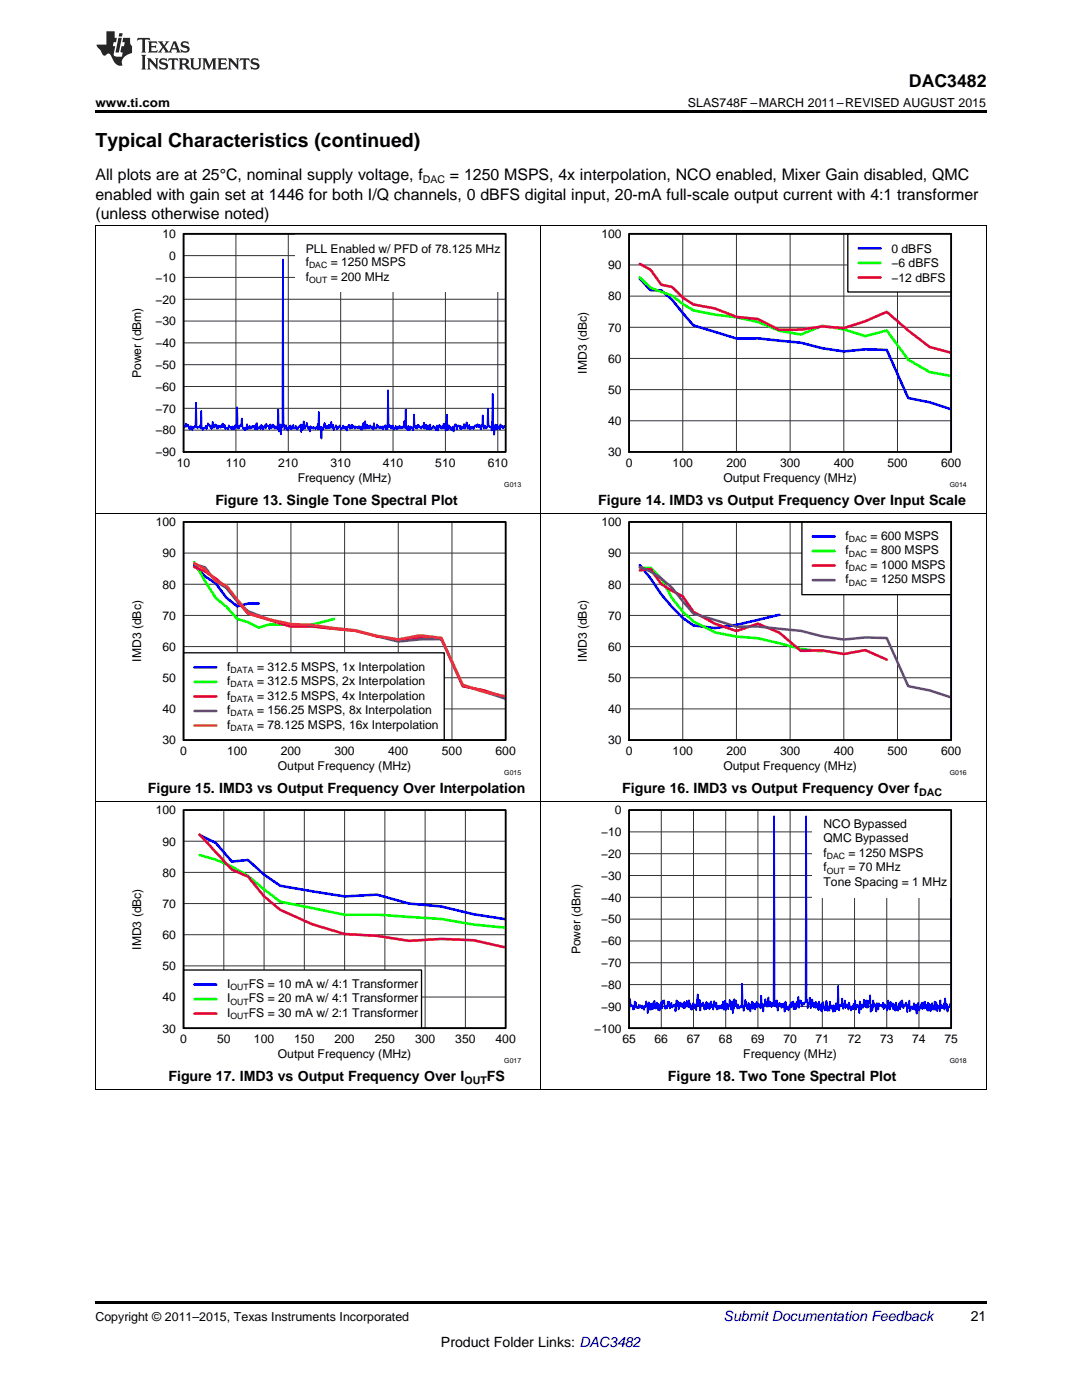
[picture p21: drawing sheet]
<svg xmlns="http://www.w3.org/2000/svg" width="216mm" height="279mm" viewBox="0 0 216 279" stroke-linecap="round" stroke-linejoin="round" font-family="sans-serif">
<defs><g id="words">
<text font-size="3.9" x="19" y="29.3">Typical Characteristics (continued)</text>
<text font-size="3.5" x="181.4" y="17.3">DAC3482</text>
<g font-size="3.2">
<text x="19" y="36">All plots are at 25°C, nominal supply voltage, f</text>
<text x="89.8" y="36">= 1250 MSPS, 4x interpolation, NCO enabled, Mixer Gain disabled, QMC</text>
<text x="19" y="39.9">enabled with gain set at 1446 for both I/Q channels, 0 dBFS digital input, 20-mA full-scale output current with 4:1 transformer</text>
<text x="19" y="43.7">(unless otherwise noted)</text>
</g>
<g font-size="2.8">
<text x="43" y="100.8">Figure 13. Single Tone Spectral Plot</text>
<text x="119.4" y="100.8">Figure 14. IMD3 vs Output Frequency Over Input Scale</text>
<text x="29.5" y="158.3">Figure 15. IMD3 vs Output Frequency Over Interpolation</text>
<text x="124.2" y="158.3">Figure 16. IMD3 vs Output Frequency Over f</text>
<text x="33.6" y="215.8">Figure 17. IMD3 vs Output Frequency Over I</text>
<text x="97.2" y="215.8">FS</text>
<text x="133.3" y="215.8">Figure 18. Two Tone Spectral Plot</text>
<text x="193.7" y="263.6">21</text>
<text x="88" y="268.9">Product Folder Links: DAC3482</text>
</g>
<text font-size="2.8" fill="#0000c8" x="144.4" y="263.6">Submit Documentation Feedback</text>
<g font-size="2.5">
<text x="19" y="21.4">www.ti.com</text>
<text x="137.3" y="21.4">SLAS748F –MARCH 2011–REVISED AUGUST 2015</text>
<text x="19" y="263.6">Copyright © 2011–2015, Texas Instruments Incorporated</text>
</g>
<g font-size="2.4">
<text x="32.4" y="47.5">10</text>
<text x="120" y="47.5">100</text>
<text x="33.8" y="51.9">0</text>
<text x="61" y="50.4">PLL Enabled w/ PFD of 78.125 MHz</text>
<text x="61" y="53.1">f</text>
<text x="66" y="53.1">= 1250 MSPS</text>
<text x="121.3" y="53.7">90</text>
<text x="177.9" y="50.4">0 dBFS</text>
<text x="177.9" y="53.3">−6 dBFS</text>
<text x="31" y="56.2">−10</text>
<text x="61" y="56">f</text>
<text x="66" y="56">= 200 MHz</text>
<text x="121.3" y="60">80</text>
<text x="177.9" y="56.2">−12 dBFS</text>
<text x="31" y="64.9">−30</text>
<text x="31" y="60.6">−20</text>
<text x="31" y="69.3">−40</text>
<text x="121.3" y="66.2">70</text>
<text x="28.2" y="75.5" transform="rotate(-90 28.2 75.5)">Power (dBm)</text>
<text x="31" y="73.6">−50</text>
<text x="117.1" y="74.5" transform="rotate(-90 117.1 74.5)">IMD3 (dBc)</text>
<text x="121.3" y="72.4">60</text>
<text x="31" y="82.4">−70</text>
<text x="31" y="78">−60</text>
<text x="121.3" y="78.6">50</text>
<text x="31" y="86.7">−80</text>
<text x="121.3" y="84.8">40</text>
<text x="31" y="91.1">−90</text>
<text x="35.3" y="93.2">10</text>
<text x="45.1" y="93.2">110</text>
<text x="55.5" y="93.2">210</text>
<text x="66" y="93.2">310</text>
<text x="76.4" y="93.2">410</text>
<text x="86.9" y="93.2">510</text>
<text x="97.3" y="93.2">610</text>
<text x="121.3" y="91.1">30</text>
<text x="124.9" y="93.2">0</text>
<text x="134.2" y="93.2">100</text>
<text x="144.9" y="93.2">200</text>
<text x="155.6" y="93.2">300</text>
<text x="166.4" y="93.2">400</text>
<text x="177.1" y="93.2">500</text>
<text x="187.8" y="93.2">600</text>
<text x="59.4" y="96.2">Frequency (MHz)</text>
<text x="144.4" y="96.2">Output Frequency (MHz)</text>
<text x="31.1" y="105">100</text>
<text x="120" y="105">100</text>
<text x="168.7" y="107.7">f</text>
<text x="173.7" y="107.7">= 600 MSPS</text>
<text x="32.4" y="111.3">90</text>
<text x="121.3" y="111.3">90</text>
<text x="168.7" y="110.6">f</text>
<text x="168.7" y="113.5">f</text>
<text x="173.7" y="110.6">= 800 MSPS</text>
<text x="173.7" y="113.5">= 1000 MSPS</text>
<text x="32.4" y="117.5">80</text>
<text x="121.3" y="117.5">80</text>
<text x="168.7" y="116.4">f</text>
<text x="173.7" y="116.4">= 1250 MSPS</text>
<text x="32.4" y="123.7">70</text>
<text x="121.3" y="123.7">70</text>
<text x="32.4" y="129.9">60</text>
<text x="121.3" y="129.9">60</text>
<text x="28.2" y="132" transform="rotate(-90 28.2 132)">IMD3 (dBc)</text>
<text x="32.4" y="136.1">50</text>
<text x="45.3" y="136.7">f</text>
<text x="45.3" y="133.8">f</text>
<text x="51.3" y="136.7">= 312.5 MSPS, 2x Interpolation</text>
<text x="51.3" y="133.8">= 312.5 MSPS, 1x Interpolation</text>
<text x="117.1" y="132" transform="rotate(-90 117.1 132)">IMD3 (dBc)</text>
<text x="121.3" y="136.1">50</text>
<text x="32.4" y="142.3">40</text>
<text x="45.3" y="142.5">f</text>
<text x="45.3" y="139.6">f</text>
<text x="51.3" y="142.5">= 156.25 MSPS, 8x Interpolation</text>
<text x="51.3" y="139.6">= 312.5 MSPS, 4x Interpolation</text>
<text x="121.3" y="142.3">40</text>
<text x="32.4" y="148.6">30</text>
<text x="45.3" y="145.4">f</text>
<text x="51.3" y="145.4">= 78.125 MSPS, 16x Interpolation</text>
<text x="121.3" y="148.6">30</text>
<text x="36" y="150.7">0</text>
<text x="45.3" y="150.7">100</text>
<text x="55.5" y="153.7">Output Frequency (MHz)</text>
<text x="56" y="150.7">200</text>
<text x="66.7" y="150.7">300</text>
<text x="77.5" y="150.7">400</text>
<text x="88.2" y="150.7">500</text>
<text x="98.9" y="150.7">600</text>
<text x="124.9" y="150.7">0</text>
<text x="134.2" y="150.7">100</text>
<text x="144.4" y="153.7">Output Frequency (MHz)</text>
<text x="144.9" y="150.7">200</text>
<text x="155.6" y="150.7">300</text>
<text x="166.4" y="150.7">400</text>
<text x="177.1" y="150.7">500</text>
<text x="187.8" y="150.7">600</text>
<text x="31.1" y="162.5">100</text>
<text x="119.9" y="166.9">−10</text>
<text x="122.7" y="162.5">0</text>
<text x="164.3" y="165.2">NCO Bypassed</text>
<text x="32.4" y="168.8">90</text>
<text x="119.9" y="171.2">−20</text>
<text x="164.3" y="168.1">QMC Bypassed</text>
<text x="164.3" y="171">f</text>
<text x="164.3" y="173.9">f</text>
<text x="169.3" y="171">= 1250 MSPS</text>
<text x="169.3" y="173.9">= 70 MHz</text>
<text x="32.4" y="175">80</text>
<text x="119.9" y="179.9">−40</text>
<text x="119.9" y="175.6">−30</text>
<text x="164.3" y="176.8">Tone Spacing = 1 MHz</text>
<text x="32.4" y="181.2">70</text>
<text x="119.9" y="184.3">−50</text>
<text x="28.2" y="189.5" transform="rotate(-90 28.2 189.5)">IMD3 (dBc)</text>
<text x="32.4" y="187.4">60</text>
<text x="115.8" y="190.5" transform="rotate(-90 115.8 190.5)">Power (dBm)</text>
<text x="119.9" y="188.7">−60</text>
<text x="32.4" y="193.6">50</text>
<text x="45.3" y="197.1">I</text>
<text x="49.7" y="197.1">FS = 10 mA w/ 4:1 Transformer</text>
<text x="119.9" y="197.4">−80</text>
<text x="119.9" y="193">−70</text>
<text x="32.4" y="199.9">40</text>
<text x="45.3" y="200">I</text>
<text x="45.3" y="203">I</text>
<text x="49.7" y="200">FS = 20 mA w/ 4:1 Transformer</text>
<text x="49.7" y="203">FS = 30 mA w/ 2:1 Transformer</text>
<text x="119.9" y="201.7">−90</text>
<text x="32.4" y="206.1">30</text>
<text x="36" y="208.2">0</text>
<text x="43.3" y="208.2">50</text>
<text x="50.7" y="208.2">100</text>
<text x="58.7" y="208.2">150</text>
<text x="66.7" y="208.2">200</text>
<text x="74.8" y="208.2">250</text>
<text x="82.8" y="208.2">300</text>
<text x="90.8" y="208.2">350</text>
<text x="98.9" y="208.2">400</text>
<text x="118.6" y="206.1">−100</text>
<text x="124.2" y="208.2">65</text>
<text x="130.6" y="208.2">66</text>
<text x="137" y="208.2">67</text>
<text x="143.5" y="208.2">68</text>
<text x="149.9" y="208.2">69</text>
<text x="156.3" y="208.2">70</text>
<text x="162.7" y="208.2">71</text>
<text x="169.2" y="208.2">72</text>
<text x="175.6" y="208.2">73</text>
<text x="182" y="208.2">74</text>
<text x="188.4" y="208.2">75</text>
<text x="55.5" y="211.2">Output Frequency (MHz)</text>
<text x="148.3" y="211.2">Frequency (MHz)</text>
</g>
<g font-size="2.1">
<text x="84.4" y="36.6">DAC</text>
<text x="183.4" y="158.8">DAC</text>
<text x="92.7" y="216.3">OUT</text>
</g>
<g font-size="1.7">
<text x="61.7" y="53.6">DAC</text>
<text x="61.7" y="56.5">OUT</text>
<text x="169.4" y="108.2">DAC</text>
<text x="169.4" y="111.1">DAC</text>
<text x="169.4" y="114">DAC</text>
<text x="169.4" y="116.9">DAC</text>
<text x="46" y="137.2">DATA</text>
<text x="46" y="134.3">DATA</text>
<text x="46" y="143">DATA</text>
<text x="46" y="140.1">DATA</text>
<text x="46" y="145.9">DATA</text>
<text x="165" y="171.5">DAC</text>
<text x="165" y="174.4">OUT</text>
<text x="46" y="197.6">OUT</text>
<text x="46" y="200.5">OUT</text>
<text x="46" y="203.4">OUT</text>
</g>
<g font-size="1.4">
<text x="100.6" y="97.1">G013</text>
<text x="189.5" y="97.1">G014</text>
<text x="100.6" y="154.6">G015</text>
<text x="189.5" y="154.6">G016</text>
<text x="100.6" y="212.1">G017</text>
<text x="189.5" y="212.1">G018</text>
</g>
</g></defs>
<path d="M19 259.7h177.8v.5h-177.8z" fill="#000"/>
<path d="M19.1 160v57.5M107.9 160v57.5M196.8 160v57.5M19 217.5h177.8" fill="none" stroke="#000" stroke-width=".2"/>
<path d="M36.6 161.7h64.3v43.5h-64.3z" fill="none" stroke="#000" stroke-width=".26"/>
<g fill="none" stroke="#333" stroke-width=".2">
<path d="M36.6 161.7h64.3v43.5h-64.3zM36.6 174.1h64.3M36.6 167.9h64.3M44.7 161.7v43.5M52.7 161.7v43.5M60.7 161.7v43.5M68.8 161.7v43.5M76.8 161.7v43.5M84.8 161.7v43.5M92.9 161.7v43.5M36.6 199h64.3M36.6 192.8h64.3"/>
<path d="M36.6 186.5h64.3M36.6 180.3h64.3"/>
</g>
<path d="M39.8 166.7l3.3 1.5 3.2 3.7 3.2-.3 3.2 2.9 3.2 2.3 12.9 2.1 6.4-.4 6.4 1.8 6.4 .6 6.5 1.6 6.4 .9" fill="none" stroke="#00f" stroke-width=".52"/>
<path d="M39.8 170.6a27.3 27.3 0 0 1 12.9 6.9l3.2 2.5 12.9 2.6 6.4-.1 12.8 .9 6.5 1.1 6.4 .6" fill="none" stroke="#0f0" stroke-width=".52"/>
<path d="M39.8 166.5l6.5 7.1 3.2 1.3 3.2 4 3.2 2.7 6.4 2.9 6.5 1.9 6.4 .4 6.4 1 6.4-.4 6.5 .2 6.4 1.5" fill="none" stroke="#f00" stroke-width=".52"/>
<path d="M36.6 193.6h47.5v11.6h-47.5z" fill="#fff"/>
<path d="M125.5 161.7h64.3v43.5h-64.3zM36.6 193.6h47.5v11.6h-47.5z" fill="none" stroke="#000" stroke-width=".26"/>
<path d="M38.8 196.5h4.4" fill="none" stroke="#00f" stroke-width=".52"/>
<path d="M38.8 199.4h4.4" fill="none" stroke="#0f0" stroke-width=".52"/>
<path d="M38.8 202.3h4.4" fill="none" stroke="#f00" stroke-width=".52"/>
<path d="M36.6 161.7h64.3v43.5h-64.3z" fill="none" stroke="#000" stroke-width=".35"/>
<g fill="none" stroke="#333" stroke-width=".2">
<path d="M125.5 161.7h64.3v43.5h-64.3zM125.5 179.1h64.3M125.5 174.7h64.3M125.5 170.4h64.3M125.5 166h64.3M132 161.7v43.5M138.4 161.7v43.5M144.8 161.7v43.5M151.2 161.7v43.5M157.7 161.7v43.5M164.1 161.7v43.5M170.5 161.7v43.5"/>
<path d="M176.9 161.7v43.5M183.4 161.7v43.5M125.5 196.5h64.3M125.5 192.1h64.3M125.5 187.8h64.3M125.5 183.4h64.3M125.5 200.8h64.3"/>
</g>
<path d="M189.8 200.5l-.2-.2-.1 .7-.1-.1-.2 .2-.1 .8-.2-1.6-.1 .9-.2-1.9-.1 2.2-.1-1.3-.2 .9h-.2l-.2-.6-.1 .8-.1-1.7-.1 2.2-.1-.6-.3-.6-.1 1.2-.2-1.8-.2 1.6-.1-1.7-.1 1.5-.1-.5-.1 .6-.2-1.3-.3 1.6-.2-1.4-.2 1.3-.1-1.6-.1 1.6-.1-1.2-.1 .8-.3-.3-.1-1.1-.1 1.4-.1-1.3-.3 1.4-.1-1.3-.5 1.6-.2-1.6-.2 .6-.1 1.6-.2-1.8-.2 1-.1-1.3-.1 1.2-.1-.3-.1 .2-.1-.4-.4 .9-.1-2.1-.1 1.5-.3-.7-.1 1.5-.2-1.9-.3 .6-.1-.1-.2 .6-.2-1.6-.2 1.4-.1-1.2-.1 1.6-.1-1.3-.2 .4-.1 1.2-.1-.7-.1 .6-.2-1.5-.1 1.6h-.1l-.2-1.3-.1 1.1-.1-1.3-.2 .7-.3-.9-.2 1.5-.3-1.8-.2 2-.3-1-.1 .3-.1-.6-.2 1-.1-1.3-.2 .8-.2-.3h-.3l-.1-.4-.2 1.3-.2-1.3-.1 1.7-.2-1.4-.1 .1-.2-.4-.1 .6-.1-1.1-.1 1.7-.1 .3-.2-1.1-.1 1.3-.1-3.3-.1 1.6-.2-.5-.1 1.4-.1-1.4-.1 1.4-.1-1.5-.2 1.4-.1-1.2-.1 .8-.1-1.1-.2 1.7-.3-.8-.1 1.1-.2-1.6-.1 2.3-.1-1.3-.1 .2-.1-.6-.3 .1-.2 .9-.1-1.8-.1 1.1-.2-.5-.1 1.1-.2-.6-.2 .9-.4-1.6-.1 1.4-.1-.9-.1 .1-.1-.3-.3 .8-.1-1.5-.1 1.2-.1-.3-.1 .8-.2-2.1-.1 1.3-.1-.2-.1 .4-.3-.1-.1 1-.2-4.9-.1 3.8-.2 .9-.1-1.3-.2 1.7-.2-1.3h-.1l-.1 1.3-.3-1.3-.1 .6-.2-1.3-.1 1.8-.1-.8-.1 .8-.1-.9-.1 .9-.2-1.9-.3 1.9-.3-1.7-.1 1.3-.2-1.2-.1 1.8-.1-1.4-.2 1-.2-1.6-.1 1.7-.2-.4-.1-1-.1 .7-.1-1-.1 1.2-.2-.9-.1 .9-.4-1.6-.2 1.7-.2-2.1-.1 1.4-.1-.4-.2 1.1-.1-1.7-.1 .3-.1-36.9-.2 37.1-.3 .4-.2-.3-.2 .8-.3-1.3-.1 .6-.1-.3-.1 1.2-.1-2.2-.1 2.1-.1-1.1-.2 .2-.1 1.3-.1-.3-.1 .2-.1-1-.1 1.1-.1-1.5-.2 1-.1-.9-.2 1.1-.2-.5-.2 1.1-.3-.8-.2 .5-.2-1.5-.2 2-.1-1.6-.1 .6-.1-.6h-.1l-.2 .9-.1-.9-.1 .4-.2-.6-.3 1.6-.2-2.1-.2 1.3-.2-.3-.1-37.7-.1 37.3-.1 .4-.1-.4-.2 .8-.3-1-.1 .4-.1-.5-.1 1-.1-1.8-.3 1.8-.3-1.5-.2 1.4-.1-.4-.1 1.5-.4-3.2-.1 2.6-.1-.9-.1 .7-.1-.6-.2-.3-.2 .9-.1-1.1-.1 1.1-.1-.5-.1 .9-.1-1.2-.1 1-.3-1.2-.1 1.3-.1-1.5-.1 .7-.1-.1-.1 1.4-.3-1.7h-.1l-.1 1.3-.1-.9-.1 .6-.3-1.7-.3 2.2-.2-1.1-.1-4.3-.1 4.6-.1 .2-.2-.3-.2 .5-.2-.8-.1 .8-.4-1.6-.1 1-.1-.1-.1-1.2-.1 2-.1-1.5-.1 2.3-.1-2.4-.2 1.7-.3-2-.3 1.9-.1-.8h-.1l-.1-.4-.2 1.4-.1-1.9-.1 1.8-.1-.8-.1 .8-.1-1.6-.1 1-.1-.3-.1 .7-.1-.2-.1 .1-.1-.5-.3 .7-.2-.7-.2 .8-.1-1.4-.1 1-.3-1.3-.2 1.7-.2-1-.1 .5-.1-1.2-.1 1.2-.1-.3-.1 .7-.1-1.2-.1 1.1-.1-.9-.1 .8-.1-.2-.1-1-.1 1.4-.2-.8-.1 .9-.3-1.4-.1 .4-.2-.2-.1 .5-.1-.1-.1 1-.1-2.2-.1 1.3-.2-.2-.1-2.1-.3 3.1-.1-1.1-.2 .7-.3-1-.2 .4-.1 .9-.1-.6-.1 .4-.3-1.7-.1 1.4-.3-1.3-.3 1.4-.3-1.1-.1 1.2-.4-1-.1 .7-.2-.8-.1 .8-.1-.8-.1 1.4-.1-1.6-.1 .9-.2-1.2-.2 2.3-.1-1.4-.1 .3-.1-.3-.3 .6-.2-1-.3 1.1-.2-1.3-.1 .9-.1-.8-.2 1.1-.1 .2-.1-.5-.2 .5-.2-1.7-.1 .5-.1-.4-.2 1.5-.2-1.2-.3 1.7-.2-1.3-.1 1.2-.2-1.5-.3 1.2-.2-1.6-.1 1-.1-.5-.1 1.2-.1-1.2-.4 1.3-.1-1.2-.2 1.2-.1-1.5-.2 2.2-.1-1.7h-.1l-.1-.7-.1 1.1-.2-.1-.1 .8-.3-.9-.1 .6-.1-.5-.2-.2-.1 .5h-.1l-.1-.5-.2 .6-.3-.1-.1-1-.1 .8-.1-1-.1 1.5-.3 .1-.1-.9-.1 .3-.2-.3-.1 .2-.1-1.4-.2 2.6" fill="none" stroke="#00f" stroke-width=".35"/>
<path d="M162.1 161.7h27.7v17.4h-27.7z" fill="#fff"/>
<path d="M125.5 161.7h64.3v43.5h-64.3z" fill="none" stroke="#000" stroke-width=".35"/>
<path d="M19.1 102.5v57.5M107.9 102.5v57.5M196.8 102.5v57.5M19 160h177.8" fill="none" stroke="#000" stroke-width=".2"/>
<path d="M36.6 104.2h64.3v43.5h-64.3z" fill="none" stroke="#000" stroke-width=".26"/>
<path d="M36.6 104.2h64.3v43.5h-64.3zM36.6 116.6h64.3M36.6 110.4h64.3M47.3 104.2v43.5M58 104.2v43.5M68.8 104.2v43.5M79.5 104.2v43.5M90.2 104.2v43.5M36.6 135.3h64.3M36.6 129h64.3M36.6 122.8h64.3M36.6 141.5h64.3" fill="none" stroke="#333" stroke-width=".2"/>
<path d="M38.8 112.8l2.1 2.2 2.2 1.4 2.1 2.9 2.1 1.7 2.2-.5 2.1-.1" fill="none" stroke="#00f" stroke-width=".52"/>
<path d="M38.8 112.2l2.1 3.8 2.2 3.3 2.1 1.8 2.1 2.4 2.2 .7 2.1 1.1 2.2-.7h8.5l4.3-1.1" fill="none" stroke="#0f0" stroke-width=".52"/>
<path d="M38.8 113.1a17.5 17.5 0 0 1 8.5 6.9l2.2 2.5 8.5 2.6 4.3-.1 8.6 .9 4.3 1.1 4.3 .6 4.3-.4 4.2 .1 4.3 9.6 4.3 .9 4.3 1.4" fill="none" stroke="#f00" stroke-width=".52"/>
<path d="M38.8 112.6l2.1 .6 2.2 2.9 2.1 1.2 2.1 2.7 2.2 2 4.3 1.7 4.2 .9 12.9 1.2 8.6 2.2 4.3-.4h4.2l4.3 9.2 8.6 2.6" fill="none" stroke="#9400d3" stroke-width=".52"/>
<path d="M38.8 112.4l2.1 1.2 2.2 2.4 2.1 .9 4.3 5.5 4.3 1.2 4.2 .9 4.3 .2 8.6 1.1 4.3 1.1 4.3 .7 4.3-.8 4.2 .5 4.3 9.4 4.3 1.4 4.3 .9" fill="none" stroke="#ee7600" stroke-width=".52"/>
<path d="M36.6 130.3h52v17.4h-52z" fill="#fff"/>
<path d="M125.5 104.2h64.3v43.5h-64.3zM36.6 130.3h52v17.4h-52z" fill="none" stroke="#000" stroke-width=".26"/>
<path d="M127.7 112.8l2.1 2.6 2.2 3.2 2.1 2.5 2.1 2.2 2.2 1.5 4.3 .5 4.2-.6 8.6-2M38.8 133.2h4.4" fill="none" stroke="#00f" stroke-width=".52"/>
<path d="M127.7 113.3h2.1l2.2 2.2 2.1 3.9 2.1 2.7 2.2 1.9 4.3 2.2 4.2 .8 4.3 .4 8.6 2.1 4.3 .5M38.8 136.1h4.4" fill="none" stroke="#0f0" stroke-width=".52"/>
<path d="M127.7 113.8l2.1-.2 2.2 3 2.1 1.3 2.1 1.1 2.2 3.1 4.3 2.4 4.2 1.4 4.3-1.4 4.3 1.8 4.3 3.6 4.3-.1 4.3 .7 4.3-.7 4.2 1.8M38.8 139h4.4" fill="none" stroke="#f00" stroke-width=".52"/>
<path d="M127.7 113.1a17.5 17.5 0 0 1 8.5 6.9l2.2 2.5 8.5 2.6 4.3-.1 8.6 .9 4.3 1.1 4.3 .6 4.3-.4 4.2 .1 4.3 9.6 4.3 .9 4.3 1.4M38.8 141.9h4.4" fill="none" stroke="#9400d3" stroke-width=".52"/>
<path d="M38.8 144.8h4.4" fill="none" stroke="#ee7600" stroke-width=".52"/>
<path d="M36.6 104.2h64.3v43.5h-64.3z" fill="none" stroke="#000" stroke-width=".35"/>
<path d="M125.5 104.2h64.3v43.5h-64.3zM125.5 116.6h64.3M125.5 110.4h64.3M136.2 104.2v43.5M146.9 104.2v43.5M157.7 104.2v43.5M168.4 104.2v43.5M179.1 104.2v43.5M125.5 135.3h64.3M125.5 129h64.3M125.5 122.8h64.3M125.5 141.5h64.3" fill="none" stroke="#333" stroke-width=".2"/>
<path d="M160 104.2h29.8v14.5h-29.8z" fill="#fff"/>
<path d="M36.6 46.7h64.3v43.5h-64.3zM160 104.2h29.8v14.5h-29.8z" fill="none" stroke="#000" stroke-width=".26"/>
<path d="M162.2 107.1h4.3" fill="none" stroke="#00f" stroke-width=".52"/>
<path d="M162.2 110h4.3" fill="none" stroke="#0f0" stroke-width=".52"/>
<path d="M162.2 112.9h4.3" fill="none" stroke="#f00" stroke-width=".52"/>
<path d="M162.2 115.8h4.3" fill="none" stroke="#9400d3" stroke-width=".52"/>
<path d="M125.5 104.2h64.3v43.5h-64.3z" fill="none" stroke="#000" stroke-width=".35"/>
<path d="M19.1 45v57.5M107.9 45v57.5M196.8 45v57.5M19 102.5h177.8" fill="none" stroke="#000" stroke-width=".2"/>
<g fill="none" stroke="#333" stroke-width=".2">
<path d="M36.6 59.7h64.3M36.6 55.4h64.3M36.6 51h64.3M47.1 46.7v43.5M57.5 46.7v43.5M68 46.7v43.5M78.4 46.7v43.5M88.9 46.7v43.5M99.3 46.7v43.5M100.9 46.7h-64.3v43.5h64.3M36.6 77.1h64.3M36.6 72.8h64.3"/>
<path d="M36.6 68.4h64.3M36.6 64.1h64.3M36.6 85.8h64.3M36.6 81.5h64.3"/>
</g>
<path d="M100.9 84.9v.3l-.3-.2-.2 .5-.1-.5-.2 .3-.2-.6-.1 1-.2-.6h-.2l-.1 .5-.1-.1-.1-.7-.1 .8-.2-.9-.2 2.1-.1-1.7-.1 .2-.1-6.7-.2 7.3-.1-.6-.2-.2-.1 .1-.2-.3-.1-3.3-.1 3.6-.2 .3-.3-.5-.1 .5-.1-.6-.1 .6-.1-.3-.1-2.3-.1 2.1-.1-.2-.2 .9-.1-.8h-.2l-.1 .3-.2-.6-.2 .7-.2-.5-.4 .8-.3-.5-.2 .2-.1 .3-.1-.3-.1 .4-.1-.9-.3 .7-.2-1.2-.4 1.3-.1-1-.1 .8-.1-.2-.1 .3-.1-.1-.1 .2-.1-.6-.1 .6-.1-.6-.1 .2-.3-.3-.2 .1-.1 .7-.1-1h-.2l-.1 .4-.1-.1-.1 1.1-.2-1-.1 .7h-.2l-.2-.7-.1 .4-.1-.6-.2 .9-.2-3-.2 3.1-.3-1.2-.1 .8-.1-.9-.1 .7-.2-.2-.1 .5-.1-.5-.2 .3-.1-.6-.1 .1-.2 1-.2-1-.2 1-.2-.7-.1 .2-.2-.4-.1 .4-.5 .2-.1-.9-.2 1.1-.1-.9-.2 .7-.1-.7-.1 .7-.1-.9-.1 .5-.1-.3-.1 .6-.1-1.1-.1 .9-.2-.3-.2 .5-.1-.4-.3 .3-.1-.5-.3-.1-.2 .8-.1-.6-.1 .4-.1-.3-.1 .1-.1-2.5-.1 3-.1 .2-.1-.5-.2-.2-.1 .2-.1-.3-.2 .8-.2-.9-.1 .9-.1-.4h-.2l-.1-3.8-.2 3.7-.2-1.3-.1 1.3-.1-.4-.2 .5-.1-.4-.2 .4-.2-.5-.1 .4-.2-.3-.2 .6-.2-.7-.3 .8-.2-.2-.1-.7-.1 .4-.1-.3-.2 .5-.3-.7-.1 .5-.1-.1-.1-7.3-.1 7.7-.2-.5-.1 .5-.1-.8-.2 .6-.1-.3-.2 .6-.1-.6-.2 .4-.2-.4-.1 .3-.1-.2-.1 .2-.1-.4-.1 .3-.2-.6-.1 .8-.1-.2-.1 .2-.2-.1-.1-1-.1 1.3-.2-.6-.2 .4-.2-.6-.2 .6-.2-.5-.1 .4-.2-.7-.2 .8-.1-1.5-.1 1.5-.3-1.1-.2 1.3-.2-.6-.1 .7-.2-.7-.1 .2-.1-.3-.1 .4-.1-.2-.1 .3-.4-.4-.1 .5-.1-.5-.2 .1-.1-.3-.1 .6-.1-.8-.1 .7-.1-.3-.2 .5-.2-.8-.1 .1-.3 1-.2-.8-.1 .5-.1-.4-.2 .1-.1-.4-.1 .6-.2-.1-.1 .3-.3-.8-.2 .5-.1-.3-.1 .1-.1 .5-.3-.8-.4 .9-.2-1.1-.1 .7-.2-1.2-.2 1.2-.2-.7-.1 .7-.1-.4-.1 .5-.1-.5-.2 .5-.3-1.1-.2 1.3-.4-.4-.1 2.2-.1-2.3-.1 .4-.1-.3-.1 .3-.1-3.4-.1 3.5-.1-1-.1 .8-.2-.3-.1 .4-.1-.3-.3 .2-.1-.3-.1 .3-.4-.5-.1 1.1-.3-.9-.1 .4-.1-.2-.2-1-.1 .7-.1-.2-.2 .7-.2-1.5-.2 1.7-.2-1.1-.1 1.5-.1-1.5-.1 .5-.2 .1-.1-.2-.2 .7-.2-.2-.2-.6-.1 .4-.2 .1-.1-.1-.1-.6-.1 .5-.3 .4-.1-.8h-.1l-.1 .6-.1-.5-.3 .9-.3-1-.3 .8-.1-1-.1 .3-.1-33.2-.2 33.3-.2 .4-.1 1.2-.1-2-.2 1.4-.2-4.4-.2 3.9-.3-.5-.2 .4-.1-.6-.1 .2-.2-.4-.1 .7-.1-.1-.1 .1-.1-.7-.2 .9-.1-.6h-.5l-.1-.4-.1 .9-.1-.7-.5 1-.1-.8-.2-.2-.1 .8-.1-.6-.2 .5-.2-.3-.1 .6-.1-1.4-.1 .4-.1-.2-.3 1.1-.2-.7-.2 .3-.1-.3-.1 .4h-.2l-.1 .2-.1-.6-.1 .5-.1-.3-.2 .4-.1-.9-.2 .9-.1-.1-.1 .4-.1-.6-.2 .3-.1-.1-.2-2-.3 1.6-.2-.2-.1 .5-.2 .1-.2-4.2-.1 3.8-.1 .3-.1-.6-.1 .8-.1-.6-.1 .7-.2-.1-.1-.5-.2 .6-.1-.4-.2-.2-.1 .2-.1-.4-.2 .8-.1-.3-.1 .2-.1-.2-.3 .2-.1-.8-.1 .4-.1-.5-.1 .5-.1-.7-.1 .8-.1-.4-.2 .5-.1-.3h-.2l-.1-.2-.1 .6h-.2l-.1-.8-.1 .1-.1-.1-.3 .7-.2-.2-.1-1-.2 1.4-.1-.4-.1 .3-.2-.7-.3-.3-.3 1.1-.1-.6-.2 .4-.2-.1-.2 .5-.2-.3-.1-3.5-.2 3.4-.1-.6-.1 .5-.3-.1-.1 .3-.2-.6-.1-4.5-.1 4.7-.1-.1-.1 .4-.2-.1-.2 .6-.1-.8-.1 .1-.2-.1-.1 .7-.3-1-.3 .3-.1-.4-.1 .5-.1-.7-.1 .6h-.1l-.1 .3-.1-.3" fill="none" stroke="#00f" stroke-width=".35"/>
<path d="M58.8 46.7h42.1v11.6h-42.1z" fill="#fff"/>
<path d="M36.6 46.7h64.3v43.5h-64.3z" fill="none" stroke="#000" stroke-width=".35"/>
<path d="M125.5 46.7h64.3v43.5h-64.3z" fill="none" stroke="#000" stroke-width=".26"/>
<path d="M125.5 46.7h64.3v43.5h-64.3zM125.5 59.1h64.3M125.5 52.9h64.3M136.2 46.7v43.5M146.9 46.7v43.5M157.7 46.7v43.5M168.4 46.7v43.5M179.1 46.7v43.5M125.5 77.8h64.3M125.5 71.5h64.3M125.5 65.3h64.3M125.5 84h64.3" fill="none" stroke="#333" stroke-width=".2"/>
<path d="M127.7 55.6l2.1 2.3h2.2l2.1 1.9 4.3 5.1 8.5 2.7 4.3-.1 8.6 .9 4.3 1.1 4.3 .6 4.3-.4 4.2 .1 4.3 9.6 4.3 .9 4.3 1.4" fill="none" stroke="#00f" stroke-width=".52"/>
<path d="M127.7 55.4l2.1 2 4.3 1.6 2.1 1.7 2.2 1.2 4.3 .9 4.2 .5 4.3 1 4.3 1.7 4.3 .8 4.3-1.8 4.3 .7 4.3 1.4 4.2-1.1 4.3 5.8 4.3 2.5 4.3 .7" fill="none" stroke="#0f0" stroke-width=".52"/>
<path d="M127.7 52.7l2.1 1.1 2.2 3 2.1 .5 2.1 2.1 2.2 1.4 4.3 .8 4.2 1.6 4.3 .5 4.3 2.1h4.3l4.3-.6 4.3 .3 4.3-1.4 4.2-1.9 4.3 3.8 4.3 3.3 4.3 1.1" fill="none" stroke="#f00" stroke-width=".52"/>
<path d="M169.2 46.7h20.6v11.6h-20.6z" fill="#fff"/>
<path d="M169.2 46.7h20.6v11.6h-20.6z" fill="none" stroke="#000" stroke-width=".26"/>
<path d="M171.3 49.6h4.4" fill="none" stroke="#00f" stroke-width=".52"/>
<path d="M171.3 52.5h4.4" fill="none" stroke="#0f0" stroke-width=".52"/>
<path d="M171.3 55.4h4.4" fill="none" stroke="#f00" stroke-width=".52"/>
<path d="M125.5 46.7h64.3v43.5h-64.3z" fill="none" stroke="#000" stroke-width=".35"/>
<path d="M19 45h177.8" fill="none" stroke="#000" stroke-width=".2"/>
<path d="M19 22h177.8v.5h-177.8z" fill="#000"/>
<g fill="#231f20">
<path d="M27.5 7.6l-.1 .5 .4-.2h.6v.1v2.1l-.2 .4h1l-.3-.4v-2.1l.1-.1h.5l.5 .2-.2-.5zM29.5 8.3l.2 .3v1.5l-.2 .4h1.8l.2-.6a1.04 1.04 0 0 1-1.3 .2v-.7h.6l.3 .2v-.6l-.3 .2h-.6v-.6l.8-.1 .4 .3-.2-.5zM31.5 8.3l.9 1.1-.9 1.1h.8l-.2-.2 .5-.7 .4 .7-.2 .2h1.5l-.1-.2 .1-.4h.9l.1 .4-.2 .2h1l-.3-.3-.7-1.9h-.5l-.9 2-.8-1 .9-1h-.8l.1 .3-.3 .5-.4-.6 .2-.2zM34.7 8.6l.4 1h-.7zM36.3 8.4a.63 .63 0 0 0-.2 .7 .63 .63 0 0 0 .6 .4l.6 .2 .1 .2a.75 .75 0 0 1-.7 .4 .75 .75 0 0 1-.6-.5l.1 .7 .1-.1a1.11 1.11 0 0 0 1.5-.6 1.13 1.13 0 0 0-1.2-.8l-.1-.4a1.04 1.04 0 0 1 1.2 .2l-.2-.5-.1 .1-.5-.2zM28.2 10.9l.2 .4v2.2l-.2 .4h1l-.3-.4v-2.2l.3-.4zM29.3 11.6l.3 .4v1.5l-.3 .4h.8l-.2-.4v-1.3l1.5 1.7v-1.9l.2-.4h-.7l.2 .4v.9l-1.1-1.3zM32 11.8a.62 .62 0 0 0-.2 .7 .62 .62 0 0 0 .6 .4l.6 .1 .1 .3a.76 .76 0 0 1-.7 .3 .76 .76 0 0 1-.6-.4l.1 .7 .1-.1a1.11 1.11 0 0 0 1.5-.6 1.13 1.13 0 0 0-1.2-.8l-.1-.4a1.04 1.04 0 0 1 1.2 .2l-.2-.6-.1 .1-.5-.1zM33.7 11.6l-.2 .6a.61 .61 0 0 1 .8-.3v1.6l-.2 .4h.9l-.2-.4v-1.6a.63 .63 0 0 1 .8 .3l-.2-.6zM35.6 11.6l.3 .4v1.5l-.3 .4h1l-.2-.2v-.8l.5 .2a.76 .76 0 0 0 1.2 .7l-1-1a.58 .58 0 0 0 .6-.5 .58 .58 0 0 0-.5-.6zM36.4 11.9h.1a.45 .45 0 0 1 .5 .1 .45 .45 0 0 1 .1 .5l-.7 .2zM37.9 11.6l.2 .2a2.17 2.17 0 0 0 .3 1.9 .99 .99 0 0 0 1.6-.6v-1.1l.2-.4h-.7l.2 .2a1.92 1.92 0 0 1-.2 1.8 .6 .6 0 0 1-.9-.5v-1.1l.2-.4zM40.4 11.6l.2 .4v1.5l-.2 .4h.7l-.2-.4v-1.4l.8 1.8 .8-1.8v1.4l-.2 .4h.9l-.2-.4v-1.5l.2-.4h-.8l-.6 1.5-.6-1.5zM43.4 11.6l.2 .4v1.5l-.2 .4h1.8l.2-.6a1.04 1.04 0 0 1-1.3 .1v-.6h.5l.4 .2v-.6l-.4 .2h-.5v-.7h.8l.3 .3-.1-.6zM45.5 11.6l.2 .4v1.5l-.2 .4h.7l-.2-.4v-1.3l1.5 1.7v-1.9l.2-.4h-.7l.2 .4v.9l-1.1-1.3zM47.9 11.6l-.1 .6a.61 .61 0 0 1 .8-.3v1.6l-.3 .4h1l-.3-.4 .1-1.6a.63 .63 0 0 1 .7 .3l-.1-.6zM50.2 11.8a.62 .62 0 0 0-.2 .7 .62 .62 0 0 0 .6 .4l.6 .1 .2 .3a.76 .76 0 0 1-.8 .3 .76 .76 0 0 1-.6-.4l.1 .7 .2-.1a1.11 1.11 0 0 0 1.5-.6 1.13 1.13 0 0 0-1.3-.8l-.1-.4a1.04 1.04 0 0 1 1.2 .2l-.1-.6-.2 .1-.5-.1z"/>
<path d="M21.2 6.3v2.6h-1.9l.1 .4 .7 .9a.91 .91 0 0 0 1 .8 .56 .56 0 0 1 .5-.3 .56 .56 0 0 1 .5 .3l.4 .8a1.53 1.53 0 0 0 1.9 1.2 1.54 1.54 0 0 1 1-2.1l.9-.3v-1.4a1.52 1.52 0 0 1-.3-1.6h-1.4l-.2 .8h.5l-.2 .8h-.4l-.2 1v.2l.4 .1-.2 .8a1.93 1.93 0 0 1-1.6-.3l.3-1.8h-.5l.2-.8h.4l.2-.8h-.4v-1.3zM23.6 7.6l-.6 2.9h.7l.6-2.9zM23.8 6.6l-.1 .7h.6l.2-.7z"/>
</g>
<use href="#words"/>
</svg>
